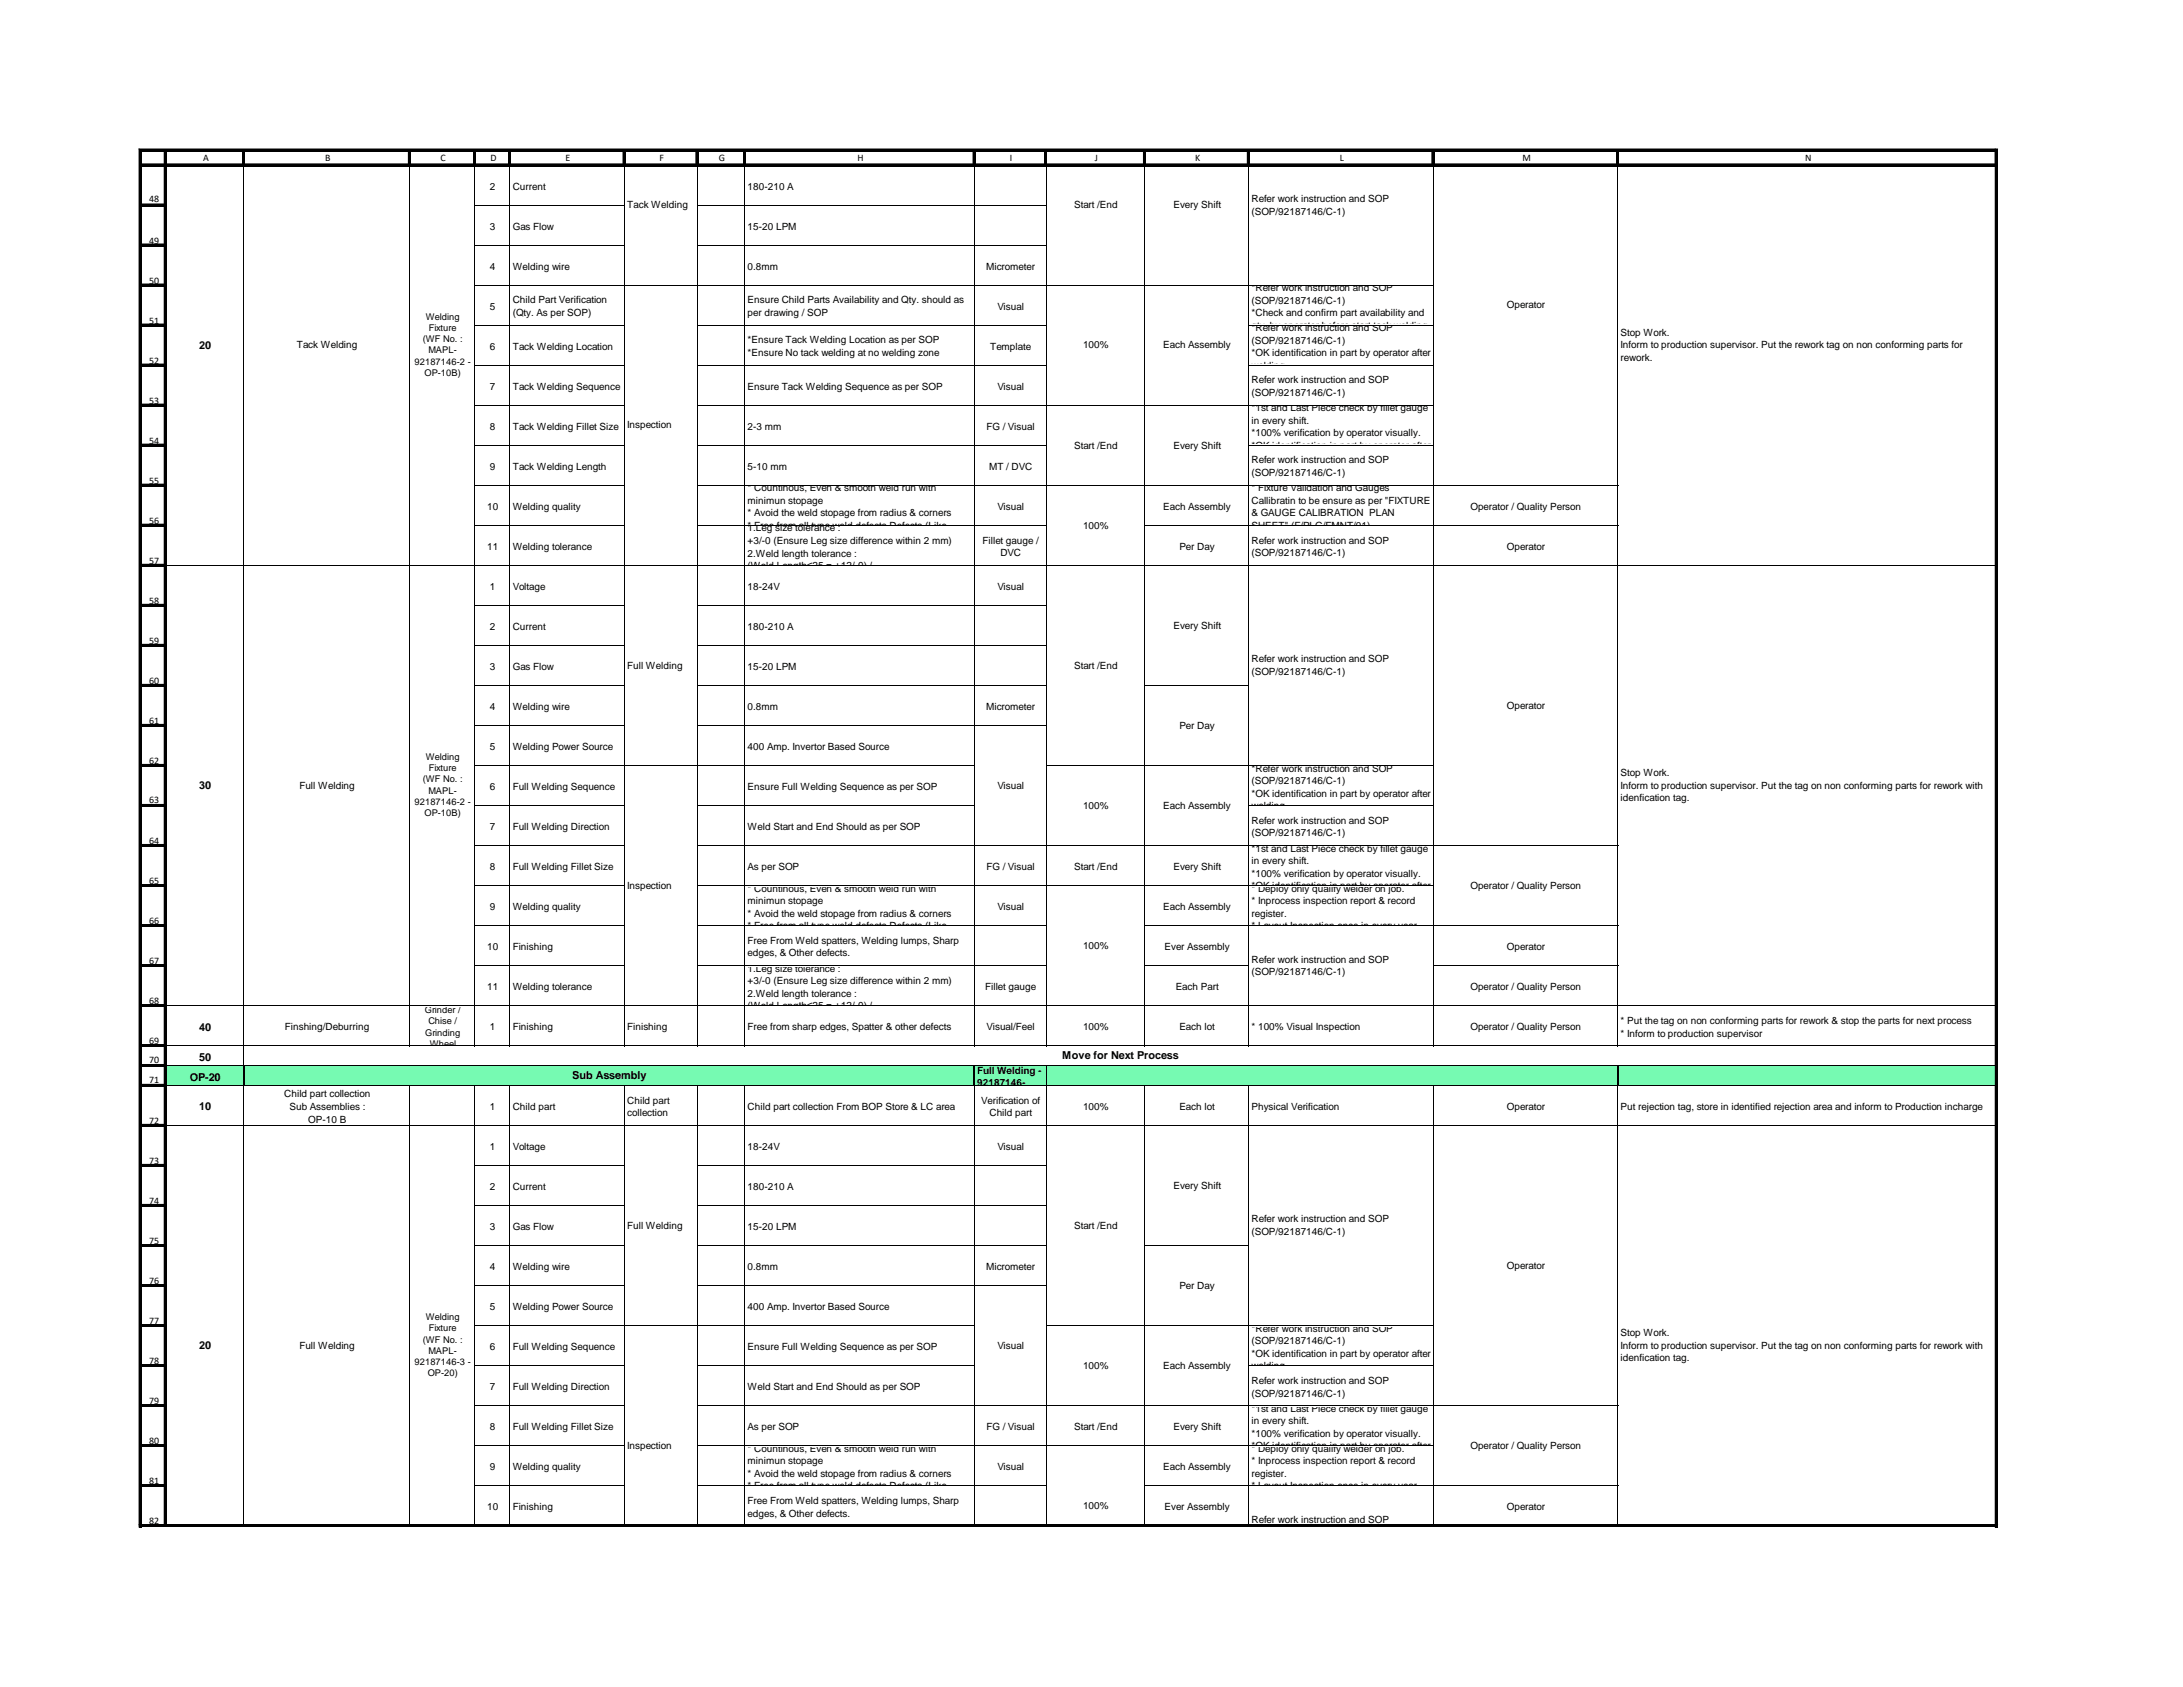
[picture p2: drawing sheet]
<svg xmlns="http://www.w3.org/2000/svg" width="279mm" height="216mm" viewBox="0 0 279 216" stroke-linecap="round" stroke-linejoin="round" font-family="sans-serif">
<defs><g id="words">
<g font-size="1.4">
<text x="25.5" y="44.6">20</text>
<text x="25.5" y="101">30</text>
<text x="25.5" y="131.9">40</text>
<text x="25.5" y="135.7">50</text>
<text x="135.9" y="135.6">Move for Next Process</text>
<text x="24.3" y="138.3">OP-20</text>
<text x="25.5" y="142.1">10</text>
<text x="73.2" y="138.1">Sub Assembly</text>
<text x="25.5" y="172.7">20</text>
</g>
<g font-size="1.3">
<text x="26" y="20.6">A</text>
<text x="41.6" y="20.6">B</text>
<text x="56.4" y="20.6">C</text>
<text x="62.8" y="20.6">D</text>
<text x="72.4" y="20.6">E</text>
<text x="84.4" y="20.6">F</text>
<text x="92" y="20.6">G</text>
<text x="109.7" y="20.6">H</text>
<text x="129.3" y="20.6">I</text>
<text x="140.1" y="20.6">J</text>
<text x="153" y="20.6">K</text>
<text x="171.5" y="20.6">L</text>
<text x="194.8" y="20.6">M</text>
<text x="231" y="20.6">N</text>
<text x="19.1" y="25.9">48</text>
<text x="62.7" y="24.3">2</text>
<text x="62.7" y="29.4">3</text>
<text x="65.6" y="24.3">Current</text>
<text x="65.6" y="29.4">Gas Flow</text>
<text x="80.3" y="26.7">Tack Welding</text>
<text x="95.7" y="24.3">180-210 A</text>
<text x="95.7" y="29.4">15-20 LPM</text>
<text x="137.5" y="26.7">Start /End</text>
<text x="150.2" y="26.7">Every Shift</text>
<text x="160.2" y="25.9">Refer work instruction and SOP</text>
<text x="160.2" y="27.5">(SOP/92187146/C-1)</text>
<text x="19.1" y="31.2">49</text>
<text x="62.7" y="34.5">4</text>
<text x="65.6" y="34.5">Welding wire</text>
<text x="95.7" y="34.5">0.8mm</text>
<text x="126.2" y="34.5">Micrometer</text>
<text x="19.1" y="36.3">50</text>
<text x="19.1" y="41.4">51</text>
<text x="62.7" y="39.6">5</text>
<text x="65.6" y="38.8">Child Part Verification</text>
<text x="65.6" y="40.4">(Qty. As per SOP)</text>
<text x="95.7" y="38.8">Ensure Child Parts Availability and Qty. should as</text>
<text x="95.7" y="40.4">per drawing / SOP</text>
<text x="127.7" y="39.6">Visual</text>
<text x="160.2" y="37.3">*Refer work instruction and SOP</text>
<text x="160.2" y="38.9">(SOP/92187146/C-1)</text>
<text x="160.2" y="40.5">*Check and confirm part availability and</text>
<text x="192.9" y="39.5">Operator</text>
<text x="19.1" y="46.5">52</text>
<text x="38" y="44.6">Tack Welding</text>
<text x="62.7" y="44.8">6</text>
<text x="65.6" y="44.8">Tack Welding Location</text>
<text x="95.7" y="43.9">*Ensure Tack Welding Location as per SOP</text>
<text x="95.7" y="45.6">*Ensure No tack welding at no welding zone</text>
<text x="126.7" y="44.8">Template</text>
<text x="138.6" y="44.6">100%</text>
<text x="148.9" y="44.6">Each Assembly</text>
<text x="160.2" y="42.1">qty. by operator before start tack welding.</text>
<text x="160.2" y="42.4">*Refer work instruction and SOP</text>
<text x="160.2" y="44">(SOP/92187146/C-1)</text>
<text x="160.2" y="45.6">*OK identification in part by operator after</text>
<text x="160.2" y="47.2">welding</text>
<text x="207.4" y="43">Stop Work.</text>
<text x="207.4" y="44.6">Inform to production supervisor. Put the rework tag on non conforming parts for</text>
<text x="207.4" y="46.2">rework.</text>
<text x="19.1" y="51.7">53</text>
<text x="62.7" y="49.9">7</text>
<text x="65.6" y="49.9">Tack Welding Sequence</text>
<text x="95.7" y="49.9">Ensure Tack Welding Sequence as per SOP</text>
<text x="127.7" y="49.9">Visual</text>
<text x="160.2" y="49.1">Refer work instruction and SOP</text>
<text x="160.2" y="50.7">(SOP/92187146/C-1)</text>
<text x="160.2" y="52.6">*1st and Last Piece check by fillet gauge</text>
<text x="19.1" y="56.8">54</text>
<text x="62.7" y="55">8</text>
<text x="65.6" y="55">Tack Welding Fillet Size</text>
<text x="80.3" y="54.8">Inspection</text>
<text x="95.7" y="55">2-3 mm</text>
<text x="126.3" y="55">FG / Visual</text>
<text x="137.5" y="57.4">Start /End</text>
<text x="150.2" y="57.4">Every Shift</text>
<text x="160.2" y="54.2">in every shift.</text>
<text x="160.2" y="55.8">*100% verification by operator visually.</text>
<text x="160.2" y="57.5">*OK identification in part by operator after</text>
<text x="160.2" y="59.3">Refer work instruction and SOP</text>
<text x="19.1" y="61.9">55</text>
<text x="62.4" y="65.2">10</text>
<text x="62.7" y="60.1">9</text>
<text x="65.6" y="60.1">Tack Welding Length</text>
<text x="65.6" y="65.2">Welding quality</text>
<text x="95.7" y="60.1">5-10 mm</text>
<text x="95.7" y="62.9">* Countinous, Even &amp; smooth weld run with</text>
<text x="95.7" y="64.5">minimun stopage</text>
<text x="126.6" y="60.1">MT / DVC</text>
<text x="127.7" y="65.2">Visual</text>
<text x="148.9" y="65.2">Each Assembly</text>
<text x="160.2" y="60.9">(SOP/92187146/C-1)</text>
<text x="160.2" y="62.9">* Fixture Validation and Gauges</text>
<text x="160.2" y="64.5">Callibratin to be ensure as per &quot;FIXTURE</text>
<text x="188.2" y="65.2">Operator / Quality Person</text>
<text x="19.1" y="67">56</text>
<text x="62.4" y="70.4">11</text>
<text x="65.6" y="70.4">Welding tolerance</text>
<text x="95.7" y="66.1">* Avoid the weld stopage from radius &amp; corners</text>
<text x="95.7" y="67.7">* Free from all type weld defects Defects (Like</text>
<text x="95.7" y="68">1.Leg size tolerance :</text>
<text x="95.7" y="69.6">+3/-0 (Ensure Leg size difference within 2 mm)</text>
<text x="95.7" y="71.2">2.Weld length tolerance :</text>
<text x="125.7" y="69.6">Fillet gauge /</text>
<text x="128" y="71.2">DVC</text>
<text x="138.6" y="67.7">100%</text>
<text x="150.9" y="70.4">Per Day</text>
<text x="160.2" y="66.1">&amp; GAUGE CALIBRATION PLAN</text>
<text x="160.2" y="67.7">SHEET&quot; (F/PLG/FMNT/01)</text>
<text x="160.2" y="69.6">Refer work instruction and SOP</text>
<text x="160.2" y="71.2">(SOP/92187146/C-1)</text>
<text x="192.9" y="70.4">Operator</text>
<text x="19.1" y="72.2">57</text>
<text x="19.1" y="77.3">58</text>
<text x="62.7" y="75.5">1</text>
<text x="65.6" y="75.5">Voltage</text>
<text x="95.7" y="72.8">(Weld Length≤25 = +12/-0) /</text>
<text x="95.7" y="75.5">18-24V</text>
<text x="127.7" y="75.5">Visual</text>
<text x="19.1" y="82.4">59</text>
<text x="62.7" y="80.6">2</text>
<text x="65.6" y="80.6">Current</text>
<text x="95.7" y="80.6">180-210 A</text>
<text x="150.2" y="80.5">Every Shift</text>
<text x="19.1" y="87.5">60</text>
<text x="62.7" y="85.7">3</text>
<text x="65.6" y="85.7">Gas Flow</text>
<text x="80.3" y="85.6">Full Welding</text>
<text x="95.7" y="85.7">15-20 LPM</text>
<text x="137.5" y="85.6">Start /End</text>
<text x="160.2" y="84.8">Refer work instruction and SOP</text>
<text x="160.2" y="86.4">(SOP/92187146/C-1)</text>
<text x="19.1" y="92.6">61</text>
<text x="62.7" y="90.9">4</text>
<text x="62.7" y="96">5</text>
<text x="65.6" y="90.9">Welding wire</text>
<text x="65.6" y="96">Welding Power Source</text>
<text x="95.7" y="90.9">0.8mm</text>
<text x="95.7" y="96">400 Amp. Invertor Based Source</text>
<text x="126.2" y="90.9">Micrometer</text>
<text x="150.9" y="93.3">Per Day</text>
<text x="192.9" y="90.7">Operator</text>
<text x="19.1" y="97.8">62</text>
<text x="38.3" y="100.9">Full Welding</text>
<text x="62.7" y="101.1">6</text>
<text x="65.6" y="101.1">Full Welding Sequence</text>
<text x="95.7" y="101.1">Ensure Full Welding Sequence as per SOP</text>
<text x="127.7" y="100.9">Visual</text>
<text x="160.2" y="98.7">*Refer work instruction and SOP</text>
<text x="160.2" y="100.3">(SOP/92187146/C-1)</text>
<text x="160.2" y="102">*OK identification in part by operator after</text>
<text x="207.4" y="99.3">Stop Work.</text>
<text x="207.4" y="100.9">Inform to production supervisor. Put the tag on non conforming parts for rework with</text>
<text x="19.1" y="102.8">63</text>
<text x="62.7" y="106.2">7</text>
<text x="65.6" y="106.2">Full Welding Direction</text>
<text x="95.7" y="106.2">Weld Start and End Should as per SOP</text>
<text x="138.6" y="103.5">100%</text>
<text x="148.9" y="103.5">Each Assembly</text>
<text x="160.2" y="103.6">welding</text>
<text x="160.2" y="105.4">Refer work instruction and SOP</text>
<text x="160.2" y="107">(SOP/92187146/C-1)</text>
<text x="207.4" y="102.5">idenfication tag.</text>
<text x="19.1" y="108">64</text>
<text x="19.1" y="113.1">65</text>
<text x="62.7" y="111.4">8</text>
<text x="65.6" y="111.4">Full Welding Fillet Size</text>
<text x="80.3" y="113.8">Inspection</text>
<text x="95.7" y="111.4">As per SOP</text>
<text x="126.3" y="111.4">FG / Visual</text>
<text x="137.5" y="111.4">Start /End</text>
<text x="150.2" y="111.4">Every Shift</text>
<text x="160.2" y="109">*1st and Last Piece check by fillet gauge</text>
<text x="160.2" y="110.6">in every shift.</text>
<text x="160.2" y="112.2">*100% verification by operator visually.</text>
<text x="160.2" y="113.8">*OK identification in part by operator after</text>
<text x="188.2" y="113.8">Operator / Quality Person</text>
<text x="19.1" y="118.3">66</text>
<text x="62.7" y="116.5">9</text>
<text x="65.6" y="116.5">Welding quality</text>
<text x="95.7" y="114.1">* Countinous, Even &amp; smooth weld run with</text>
<text x="95.7" y="115.7">minimun stopage</text>
<text x="95.7" y="117.3">* Avoid the weld stopage from radius &amp; corners</text>
<text x="95.7" y="118.9">* Free from all type weld defects Defects (Like</text>
<text x="127.7" y="116.5">Visual</text>
<text x="148.9" y="116.5">Each Assembly</text>
<text x="160.2" y="114.1">* Deploy only qualify welder on job.</text>
<text x="160.2" y="115.7">* Inprocess inspection report &amp; record</text>
<text x="160.2" y="117.3">register.</text>
<text x="160.2" y="118.9">* Layout Inspection once in every year</text>
<text x="19.1" y="123.4">67</text>
<text x="62.4" y="121.6">10</text>
<text x="65.6" y="121.6">Finishing</text>
<text x="95.7" y="120.8">Free From Weld spatters, Welding lumps, Sharp</text>
<text x="95.7" y="122.4">edges, &amp; Other defects.</text>
<text x="95.7" y="124.4">1.Leg size tolerance :</text>
<text x="95.7" y="126">+3/-0 (Ensure Leg size difference within 2 mm)</text>
<text x="138.6" y="121.4">100%</text>
<text x="149" y="121.6">Ever Assembly</text>
<text x="160.2" y="123.2">Refer work instruction and SOP</text>
<text x="160.2" y="124.8">(SOP/92187146/C-1)</text>
<text x="192.9" y="121.6">Operator</text>
<text x="19.1" y="128.5">68</text>
<text x="36.5" y="131.9">Finshing/Deburring</text>
<text x="62.4" y="126.7">11</text>
<text x="62.7" y="131.9">1</text>
<text x="65.6" y="126.7">Welding tolerance</text>
<text x="65.6" y="131.9">Finishing</text>
<text x="80.3" y="131.9">Finishing</text>
<text x="95.7" y="127.6">2.Weld length tolerance :</text>
<text x="95.7" y="129.2">(Weld Length≤25 = +12/-0) /</text>
<text x="95.7" y="131.9">Free from sharp edges, Spatter &amp; other defects</text>
<text x="126.1" y="126.7">Fillet gauge</text>
<text x="126.3" y="131.9">Visual/Feel</text>
<text x="138.6" y="131.9">100%</text>
<text x="150.5" y="126.7">Each Part</text>
<text x="150.9" y="131.9">Each lot</text>
<text x="160.2" y="131.9">* 100% Visual Inspection</text>
<text x="188.2" y="126.7">Operator / Quality Person</text>
<text x="188.2" y="131.9">Operator / Quality Person</text>
<text x="207.4" y="131">* Put the tag on non conforming parts for rework &amp; stop the parts for next process</text>
<text x="19.1" y="133.6">69</text>
<text x="19.1" y="136">70</text>
<text x="125.1" y="137.4">Full Welding -</text>
<text x="207.4" y="132.7">* Inform to production supervisor</text>
<text x="19.1" y="138.6">71</text>
<text x="19.1" y="143.8">72</text>
<text x="36.4" y="140.4">Child part collection</text>
<text x="37" y="142.1">Sub Assemblies :</text>
<text x="39.5" y="143.7">OP-10 B</text>
<text x="62.7" y="142.1">1</text>
<text x="65.6" y="142.1">Child part</text>
<text x="80.3" y="141.2">Child part</text>
<text x="80.3" y="142.9">collection</text>
<text x="95.7" y="142.1">Child part collection From BOP Store &amp; LC area</text>
<text x="125.1" y="139">92187146-</text>
<text x="125.6" y="141.2">Verification of</text>
<text x="126.6" y="142.9">Child part</text>
<text x="138.6" y="142.1">100%</text>
<text x="150.9" y="142.1">Each lot</text>
<text x="160.2" y="142.1">Physical Verification</text>
<text x="192.9" y="142.1">Operator</text>
<text x="207.4" y="142.1">Put rejection tag, store in identified rejection area and inform to Production incharge</text>
<text x="19.1" y="149">73</text>
<text x="62.7" y="147.2">1</text>
<text x="65.6" y="147.2">Voltage</text>
<text x="95.7" y="147.2">18-24V</text>
<text x="127.7" y="147.2">Visual</text>
<text x="19.1" y="154.1">74</text>
<text x="62.7" y="152.3">2</text>
<text x="65.6" y="152.3">Current</text>
<text x="95.7" y="152.3">180-210 A</text>
<text x="150.2" y="152.1">Every Shift</text>
<text x="19.1" y="159.2">75</text>
<text x="62.7" y="157.4">3</text>
<text x="65.6" y="157.4">Gas Flow</text>
<text x="80.3" y="157.3">Full Welding</text>
<text x="95.7" y="157.4">15-20 LPM</text>
<text x="137.5" y="157.3">Start /End</text>
<text x="160.2" y="156.4">Refer work instruction and SOP</text>
<text x="160.2" y="158.1">(SOP/92187146/C-1)</text>
<text x="19.1" y="164.3">76</text>
<text x="62.7" y="162.6">4</text>
<text x="62.7" y="167.7">5</text>
<text x="65.6" y="162.6">Welding wire</text>
<text x="65.6" y="167.7">Welding Power Source</text>
<text x="95.7" y="162.6">0.8mm</text>
<text x="95.7" y="167.7">400 Amp. Invertor Based Source</text>
<text x="126.2" y="162.6">Micrometer</text>
<text x="150.9" y="165">Per Day</text>
<text x="192.9" y="162.4">Operator</text>
<text x="19.1" y="169.5">77</text>
<text x="38.3" y="172.6">Full Welding</text>
<text x="62.7" y="172.8">6</text>
<text x="65.6" y="172.8">Full Welding Sequence</text>
<text x="95.7" y="172.8">Ensure Full Welding Sequence as per SOP</text>
<text x="127.7" y="172.6">Visual</text>
<text x="160.2" y="170.4">*Refer work instruction and SOP</text>
<text x="160.2" y="172">(SOP/92187146/C-1)</text>
<text x="160.2" y="173.6">*OK identification in part by operator after</text>
<text x="207.4" y="171">Stop Work.</text>
<text x="207.4" y="172.6">Inform to production supervisor. Put the tag on non conforming parts for rework with</text>
<text x="19.1" y="174.6">78</text>
<text x="19.1" y="179.7">79</text>
<text x="62.7" y="177.9">7</text>
<text x="65.6" y="177.9">Full Welding Direction</text>
<text x="95.7" y="177.9">Weld Start and End Should as per SOP</text>
<text x="138.6" y="175.2">100%</text>
<text x="148.9" y="175.2">Each Assembly</text>
<text x="160.2" y="175.3">welding</text>
<text x="160.2" y="177.1">Refer work instruction and SOP</text>
<text x="160.2" y="178.7">(SOP/92187146/C-1)</text>
<text x="207.4" y="174.2">idenfication tag.</text>
<text x="19.1" y="184.8">80</text>
<text x="62.7" y="183">8</text>
<text x="65.6" y="183">Full Welding Fillet Size</text>
<text x="80.3" y="185.5">Inspection</text>
<text x="95.7" y="183">As per SOP</text>
<text x="95.7" y="185.8">* Countinous, Even &amp; smooth weld run with</text>
<text x="126.3" y="183">FG / Visual</text>
<text x="137.5" y="183">Start /End</text>
<text x="150.2" y="183">Every Shift</text>
<text x="160.2" y="180.7">*1st and Last Piece check by fillet gauge</text>
<text x="160.2" y="182.3">in every shift.</text>
<text x="160.2" y="183.9">*100% verification by operator visually.</text>
<text x="160.2" y="185.5">*OK identification in part by operator after</text>
<text x="160.2" y="185.8">* Deploy only qualify welder on job.</text>
<text x="188.2" y="185.5">Operator / Quality Person</text>
<text x="19.1" y="189.9">81</text>
<text x="62.7" y="188.2">9</text>
<text x="65.6" y="188.2">Welding quality</text>
<text x="95.7" y="187.4">minimun stopage</text>
<text x="95.7" y="189">* Avoid the weld stopage from radius &amp; corners</text>
<text x="95.7" y="190.6">* Free from all type weld defects Defects (Like</text>
<text x="127.7" y="188.2">Visual</text>
<text x="148.9" y="188.2">Each Assembly</text>
<text x="160.2" y="187.4">* Inprocess inspection report &amp; record</text>
<text x="160.2" y="189">register.</text>
<text x="160.2" y="190.6">* Layout Inspection once in every year</text>
<text x="19.1" y="195.1">82</text>
<text x="62.4" y="193.3">10</text>
<text x="65.6" y="193.3">Finishing</text>
<text x="95.7" y="192.5">Free From Weld spatters, Welding lumps, Sharp</text>
<text x="95.7" y="194.1">edges, &amp; Other defects.</text>
<text x="138.6" y="193.1">100%</text>
<text x="149" y="193.3">Ever Assembly</text>
<text x="160.2" y="194.9">Refer work instruction and SOP</text>
<text x="160.2" y="196.5">(SOP/92187146/C-1)</text>
<text x="192.9" y="193.3">Operator</text>
</g>
<g font-size="1.2">
<text x="54.5" y="40.9">Welding</text>
<text x="53.1" y="46.7">92187146-2 -</text>
<text x="54.1" y="43.8">(WF No. :</text>
<text x="54.8" y="45.2">MAPL-</text>
<text x="54.9" y="42.3">Fixture</text>
<text x="54.3" y="48.1">OP-10B)</text>
<text x="54.1" y="100.1">(WF No. :</text>
<text x="54.5" y="97.3">Welding</text>
<text x="54.8" y="101.6">MAPL-</text>
<text x="54.9" y="98.7">Fixture</text>
<text x="53.1" y="103">92187146-2 -</text>
<text x="54.3" y="104.5">OP-10B)</text>
<text x="54.4" y="129.6">Grinder /</text>
<text x="54.8" y="131.1">Chise /</text>
<text x="54.4" y="132.5">Grinding</text>
<text x="55" y="134">Wheel</text>
<text x="54.1" y="171.8">(WF No. :</text>
<text x="54.5" y="168.9">Welding</text>
<text x="54.8" y="173.3">MAPL-</text>
<text x="54.9" y="170.4">Fixture</text>
<text x="53.1" y="174.7">92187146-3 -</text>
<text x="54.7" y="176.1">OP-20)</text>
</g>
</g></defs>
<g fill="none" stroke="#000" stroke-width=".13">
<path d="M21 19.4v1.8M31.1 19.4v1.8M52.3 19.4v1.8M60.6 19.4v1.8M65.1 19.4v1.8M79.7 19.4v1.8M89.1 19.4v1.8M95.2 19.4v1.8M124.5 19.4v1.8M133.7 19.4v1.8M146.3 19.4v1.8M159.6 19.4v1.8"/>
<path d="M183.3 19.4v1.8M206.9 19.4v1.8M255.4 19.4v1.8M18.1 21h3.2M18.1 26.1h3.2M18.1 31.2h3.2M18.1 36.4h3.2M21 21.3v173.9M21.3 21h234.1M18.1 41.5h3.2M18.1 46.6h3.2M18.1 51.7h3.2"/>
<path d="M18.1 56.8h3.2M18.1 62h3.2M18.1 67.1h3.2M18.1 72.2h3.2M18.1 77.3h3.2M18.1 82.5h3.2M18.1 87.6h3.2M18.1 92.7h3.2M18.1 97.8h3.2M18.1 103h3.2M18.1 108.1h3.2M18.1 113.2h3.2"/>
<path d="M18.1 118.3h3.2M18.1 123.4h3.2M18.1 128.6h3.2M18.1 133.7h3.2M18.1 136.2h3.2M18.1 138.8h3.2M18.1 143.9h3.2M18.1 149h3.2M18.1 154.1h3.2M18.1 159.3h3.2M18.1 164.4h3.2M18.1 169.5h3.2"/>
<path d="M18.1 174.6h3.2M18.1 179.8h3.2M18.1 195.1h3.2M18.1 184.9h3.2M18.1 190h3.2"/>
</g>
<g fill="none" stroke="#000" stroke-width=".34">
<path d="M18.1 21.1h237.3M18.1 26.3h3.2M18.1 31.4h3.2M18.1 36.5h3.2M21.2 21.2v174M18.1 41.6h3.2M18.1 46.7h3.2M18.1 51.9h3.2M18.1 57h3.2M18.1 62.1h3.2M18.1 72.4h3.2M18.1 77.5h3.2"/>
<path d="M18.1 82.6h3.2M18.1 87.7h3.2M18.1 92.9h3.2M18.1 98h3.2M18.1 103.1h3.2M18.1 108.2h3.2M18.1 113.4h3.2M18.1 118.5h3.2M18.1 123.6h3.2M18.1 128.7h3.2M18.1 133.8h3.2M18.1 136.4h3.2"/>
<path d="M18.1 138.9h3.2M18.1 144h3.2M18.1 149.2h3.2M18.1 154.3h3.2M18.1 159.4h3.2M18.1 164.5h3.2M18.1 169.7h3.2M18.1 174.8h3.2M18.1 179.9h3.2M18.1 185h3.2M18.1 190.2h3.2"/>
</g>
<path d="M18.1 67.2h3.2" fill="none" stroke="#000" stroke-width=".35"/>
<g fill="#000">
<path d="M21 19.3h.3v2h-.3z" fill-rule="evenodd"/>
<path d="M31 19.3h.4v2h-.4z" fill-rule="evenodd"/>
<path d="M52.2 19.3h.4v2h-.4z" fill-rule="evenodd"/>
<path d="M60.6 19.3h.3v2h-.3z" fill-rule="evenodd"/>
<path d="M65.1 19.3h.3v2h-.3z" fill-rule="evenodd"/>
<path d="M79.7 19.3h.4v2h-.4z" fill-rule="evenodd"/>
<path d="M89 19.3h.4v2h-.4z" fill-rule="evenodd"/>
<path d="M95.1 19.3h.4v2h-.4z" fill-rule="evenodd"/>
<path d="M124.5 19.3h.4v2h-.4z" fill-rule="evenodd"/>
<path d="M133.7 19.3h.3v2h-.3z" fill-rule="evenodd"/>
<path d="M146.3 19.3h.4v2h-.4z" fill-rule="evenodd"/>
<path d="M159.6 19.3h.4v2h-.4z" fill-rule="evenodd"/>
<path d="M183.2 19.3h.4v2h-.4z" fill-rule="evenodd"/>
<path d="M206.9 19.3h.3v2h-.3z" fill-rule="evenodd"/>
<path d="M255.3 19.3l.1 2z" fill-rule="evenodd"/>
</g>
<path d="M21.3 133.8h234.1v2.6h-234.1z" fill-rule="evenodd" fill="#fff"/>
<path d="M21.3 136.4h234.1v2.6h-234.1z" fill-rule="evenodd" fill="#76fab2"/>
<g fill="none" stroke="#000" stroke-width=".13">
<path d="M255.4 19.1v176.3M255.7 19.1h-237.9v176.3M21.3 21.2v174.1M31.2 21.2v115.1M52.4 21.2v112.7M60.8 21.2v112.7M60.8 26.3h19.2M60.8 31.4h19.2M60.8 36.5h122.7M65.3 21.2v112.7M79.9 21.2v112.7M89.2 21.2v112.7"/>
<path d="M89.3 26.3h44.7M89.3 31.4h44.7M95.3 21.2v112.7M124.7 21.2v112.7M133.9 21.2v112.7M146.5 21.2v112.7M159.8 21.2v112.7M183.4 21.2v112.7M207.1 21.2v112.7M255.5 21.2v115.3M60.8 41.6h19.2M60.8 46.8h19.2"/>
<path d="M60.8 51.9h19.2M60.8 57h19.2M89.3 41.6h44.7M89.3 46.8h44.7M89.3 51.9h94.2M89.3 57h44.7M159.9 41.6h23.6M159.9 46.8h23.6M159.9 57h23.6M21.3 72.4h234.3M60.8 62.1h19.2M60.8 67.3h19.2"/>
<path d="M60.8 77.5h19.2M89.3 62.1h117.8M89.3 67.3h44.7M89.3 77.5h44.7M146.6 67.3h60.5M60.8 82.6h19.2M60.8 87.8h19.2M60.8 92.9h19.2M60.8 98h64M89.3 82.6h44.7M89.3 87.8h44.7M89.3 92.9h44.7"/>
<path d="M134 98h49.5M146.6 87.8h13.3M60.8 103.1h19.2M60.8 108.2h19.2M60.8 113.4h19.2M60.8 118.5h19.2M89.3 103.1h35.5M89.3 108.2h117.8M89.3 113.4h94.2M89.3 118.5h44.7M146.6 118.5h60.5M159.9 103.1h23.6"/>
<path d="M21.3 136.4h9.8M21.3 138.9h9.8M21.3 128.7h234.3M21.3 133.9h234.3M31.2 139v56.3M31.3 136.4h93.3M31.3 138.9h93.3M52.4 139v56.3M60.8 139v56.4M60.8 123.6h19.2M65.3 139v56.4M79.9 139v56.4"/>
<path d="M89.2 139v56.4M89.3 123.6h44.7M95.3 139v56.4M124.7 139v56.4M124.8 136.4h82.2M124.8 138.9h82.2M133.9 136.5v58.9M146.5 139v56.4M146.6 123.6h13.3M159.8 139v56.4M183.4 139v56.4M183.5 123.6h23.6"/>
<path d="M207.1 139v56.4M207.2 136.4h48.4M207.2 138.9h48.4M255.5 139v56.3M21.3 144.1h234.3M60.8 149.2h19.2M60.8 154.3h19.2M60.8 159.4h19.2M89.3 149.2h44.7M89.3 154.3h44.7M89.3 159.4h44.7M146.6 159.4h13.3"/>
<path d="M60.8 164.6h19.2M60.8 169.7h64M60.8 174.8h19.2M60.8 179.9h19.2M89.3 164.6h44.7M89.3 174.8h35.5M89.3 179.9h117.8M134 169.7h49.5M159.9 174.8h23.6M17.8 195.1h237.9M60.8 185.1h19.2M60.8 190.2h19.2"/>
<path d="M60.8 195.3h19.2M89.3 185.1h94.2M89.3 190.2h44.7M89.3 195.3h44.7M146.6 190.2h60.5M146.6 195.3h13.3M183.5 195.3h23.6"/>
</g>
<path d="M31.2 136.3v2.7M124.7 136.3v2.7M207.1 136.3v2.7" fill="none" stroke="#000" stroke-width=".21"/>
<path d="M17.8 19.2h237.9M17.9 19v176.4M255.5 19v176.4M17.8 195.3h237.9" fill="none" stroke="#000" stroke-width=".34"/>
<use href="#words"/>
</svg>
